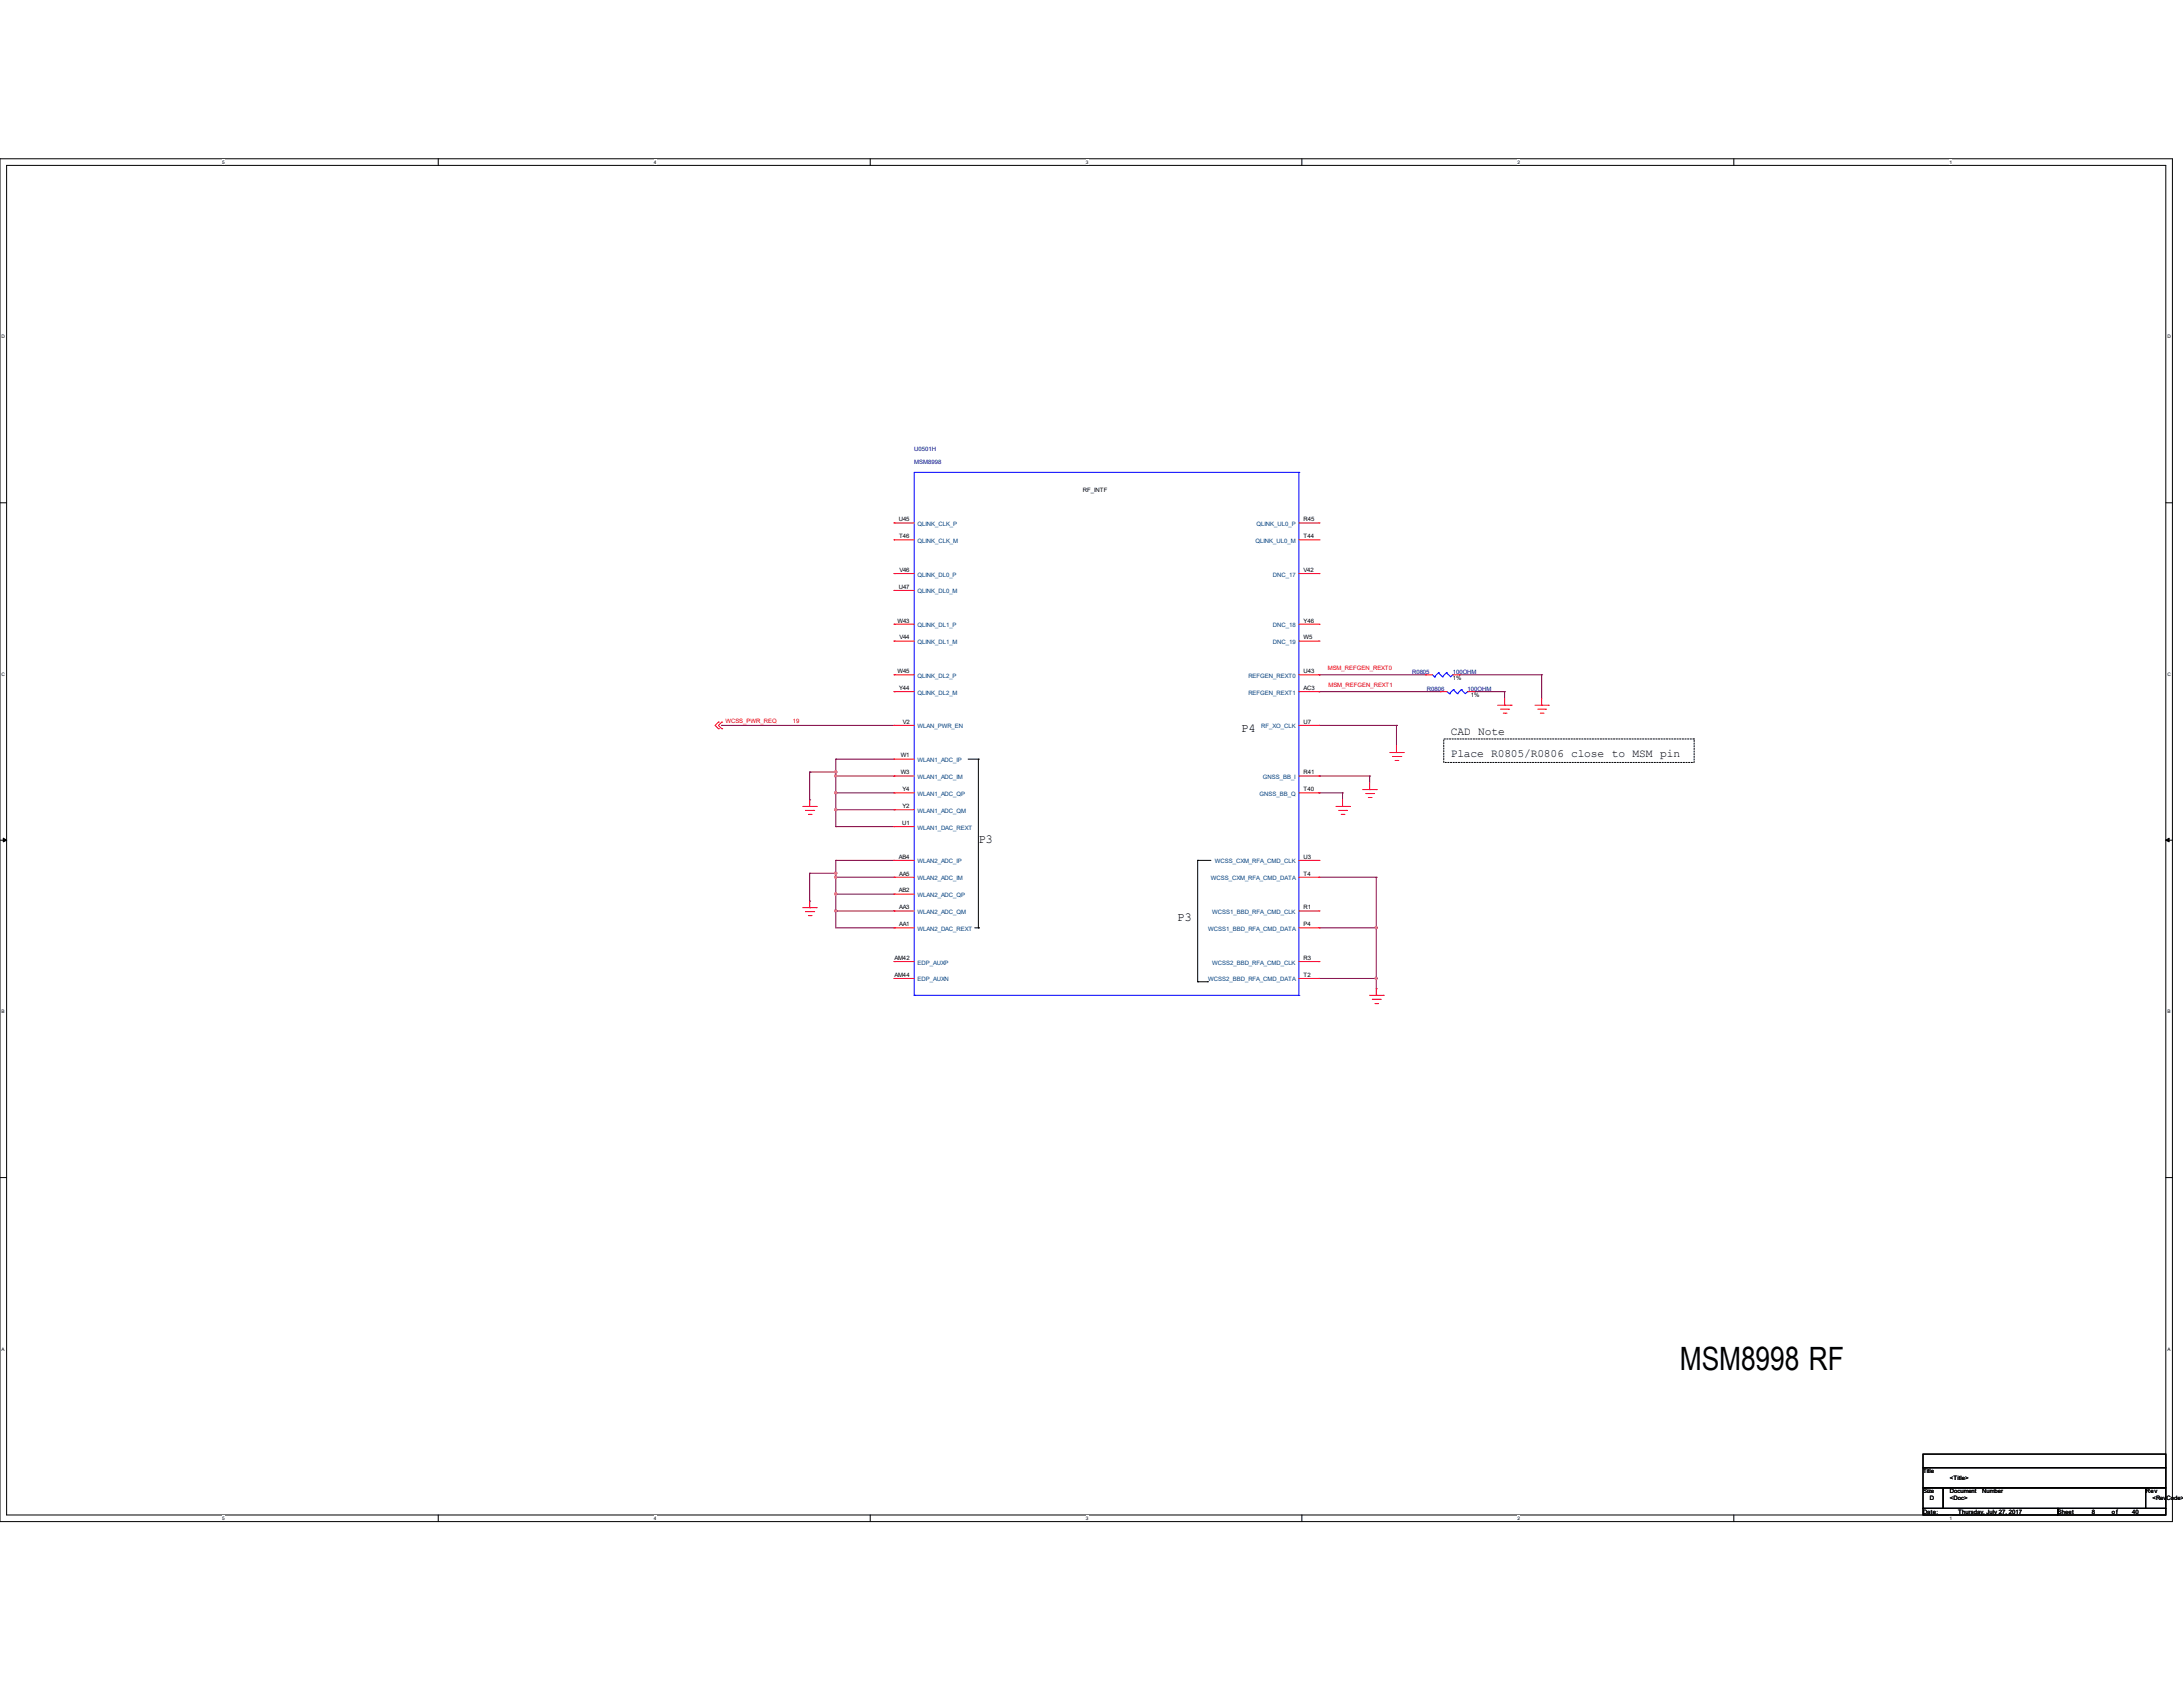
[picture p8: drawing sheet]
<svg xmlns="http://www.w3.org/2000/svg" width="279mm" height="216mm" viewBox="0 0 279 216" stroke-linecap="round" stroke-linejoin="round" font-family="sans-serif">
<defs><g id="words">
<text font-size="4.1" x="215" y="175.3">MSM8998 RF</text>
<g font-size="1.6">
<text x="158.9" y="93.6">P4</text>
<text x="125.2" y="107.9">P3</text>
<text x="150.7" y="117.8">P3</text>
</g>
<g font-size="1.4">
<text x="185.7" y="94">CAD Note</text>
<text x="185.7" y="96.9">Place R0805/R0806 close to MSM pin</text>
</g>
<g font-size=".8" fill="#000080">
<text x="117" y="57.7">U0501H</text>
<text x="117" y="59.4">MSM8998</text>
<text x="180.7" y="86.2">R0805</text>
<text x="182.6" y="88.4">R0806</text>
<text x="185.9" y="86.2">100OHM</text>
<text x="187.8" y="88.4">100OHM</text>
</g>
<g font-size=".8">
<text x="138.6" y="62.9">RF_INTF</text>
<text x="115" y="66.7">U45</text>
<text x="115.1" y="68.9">T46</text>
<text x="166.8" y="66.7">R45</text>
<text x="166.8" y="68.9">T44</text>
<text x="115" y="75.4">U47</text>
<text x="115.1" y="73.2">V46</text>
<text x="166.8" y="73.2">V42</text>
<text x="114.9" y="79.7">W43</text>
<text x="115.1" y="81.8">V44</text>
<text x="166.8" y="79.7">Y46</text>
<text x="166.8" y="81.8">W5</text>
<text x="114.9" y="86.1">W45</text>
<text x="115.1" y="88.3">Y44</text>
<text x="166.8" y="86.1">U43</text>
<text x="166.8" y="88.3">AC3</text>
<text x="185.9" y="87.1">1%</text>
<text x="188.3" y="89.2">1%</text>
<text x="115.5" y="92.6">V2</text>
<text x="166.8" y="92.6">U7</text>
<text x="115.3" y="96.9">W1</text>
<text x="115.3" y="99.1">W3</text>
<text x="115.5" y="101.3">Y4</text>
<text x="166.8" y="99.1">R41</text>
<text x="166.8" y="101.3">T40</text>
<text x="115.4" y="105.6">U1</text>
<text x="115.5" y="103.4">Y2</text>
<text x="115" y="109.9">AB4</text>
<text x="115.1" y="112.1">AA5</text>
<text x="166.8" y="109.9">U3</text>
<text x="166.8" y="112.1">T4</text>
<text x="115" y="114.2">AB2</text>
<text x="115.1" y="116.4">AA3</text>
<text x="115.1" y="118.5">AA1</text>
<text x="166.8" y="116.4">R1</text>
<text x="166.8" y="118.5">P4</text>
<text x="114.5" y="122.9">AM42</text>
<text x="114.5" y="125">AM44</text>
<text x="166.8" y="122.9">R3</text>
<text x="166.8" y="125">T2</text>
<text x="246.1" y="188.6">Title</text>
<text x="246.1" y="191.1">Size</text>
<text x="249.6" y="191.1">Document</text>
<text x="249.6" y="189.4">&lt;Title&gt;</text>
<text x="253.7" y="191.1">Number</text>
<text x="274.6" y="191.1">Rev</text>
<text x="246.1" y="193.8">Date:</text>
<text x="247" y="192">D</text>
<text x="249.6" y="192">&lt;Doc&gt;</text>
<text x="250.6" y="193.8">Thursday, July 27, 2017</text>
<text x="263.4" y="193.8">Sheet</text>
<text x="267.7" y="193.8">8</text>
<text x="270.3" y="193.8">of</text>
<text x="272.9" y="193.8">40</text>
<text x="275.5" y="192">&lt;RevCode&gt;</text>
</g>
<g font-size=".8" fill="#004080">
<text x="117.4" y="67.3">QLINK_CLK_P</text>
<text x="117.4" y="69.5">QLINK_CLK_M</text>
<text x="160.7" y="69.5">QLINK_UL0_M</text>
<text x="160.8" y="67.3">QLINK_UL0_P</text>
<text x="117.4" y="73.8">QLINK_DL0_P</text>
<text x="117.4" y="75.9">QLINK_DL0_M</text>
<text x="162.9" y="73.8">DNC_17</text>
<text x="117.4" y="80.3">QLINK_DL1_P</text>
<text x="117.4" y="82.4">QLINK_DL1_M</text>
<text x="162.9" y="80.3">DNC_18</text>
<text x="162.9" y="82.4">DNC_19</text>
<text x="117.4" y="86.7">QLINK_DL2_P</text>
<text x="117.4" y="88.9">QLINK_DL2_M</text>
<text x="159.8" y="86.7">REFGEN_REXT0</text>
<text x="159.8" y="88.9">REFGEN_REXT1</text>
<text x="117.4" y="93.2">WLAN_PWR_EN</text>
<text x="161.4" y="93.2">RF_XO_CLK</text>
<text x="117.4" y="97.5">WLAN1_ADC_IP</text>
<text x="117.4" y="99.7">WLAN1_ADC_IM</text>
<text x="117.4" y="101.9">WLAN1_ADC_QP</text>
<text x="161.2" y="101.9">GNSS_BB_Q</text>
<text x="161.6" y="99.7">GNSS_BB_I</text>
<text x="117.4" y="104">WLAN1_ADC_QM</text>
<text x="117.4" y="106.2">WLAN1_DAC_REXT</text>
<text x="117.4" y="110.5">WLAN2_ADC_IP</text>
<text x="117.4" y="112.6">WLAN2_ADC_IM</text>
<text x="155" y="112.6">WCSS_CXM_RFA_CMD_DATA</text>
<text x="155.5" y="110.5">WCSS_CXM_RFA_CMD_CLK</text>
<text x="117.4" y="114.8">WLAN2_ADC_QP</text>
<text x="117.4" y="117">WLAN2_ADC_QM</text>
<text x="117.4" y="119.1">WLAN2_DAC_REXT</text>
<text x="154.7" y="119.1">WCSS1_BBD_RFA_CMD_DATA</text>
<text x="155.2" y="117">WCSS1_BBD_RFA_CMD_CLK</text>
<text x="117.4" y="123.4">EDP_AUXP</text>
<text x="117.4" y="125.6">EDP_AUXN</text>
<text x="154.7" y="125.6">WCSS2_BBD_RFA_CMD_DATA</text>
<text x="155.2" y="123.4">WCSS2_BBD_RFA_CMD_CLK</text>
</g>
<g font-size=".8" fill="#f00">
<text x="169.9" y="85.8">MSM_REFGEN_REXT0</text>
<text x="170" y="87.9">MSM_REFGEN_REXT1</text>
<text x="92.8" y="92.5">WCSS_PWR_REQ</text>
<text x="101.5" y="92.5">19</text>
</g>
<g font-size=".6">
<text x="28.4" y="21">5</text>
<text x="83.7" y="21">4</text>
<text x="139" y="21">3</text>
<text x="194.2" y="21">2</text>
<text x="249.5" y="21">1</text>
<text x=".2" y="43.3">D</text>
<text x="277.4" y="43.3">D</text>
<text x=".2" y="86.5">C</text>
<text x="277.4" y="86.5">C</text>
<text x=".2" y="129.7">B</text>
<text x="277.4" y="129.7">B</text>
<text x=".2" y="172.8">A</text>
<text x="277.4" y="172.8">A</text>
<text x="28.4" y="194.5">5</text>
<text x="83.7" y="194.5">4</text>
<text x="139" y="194.5">3</text>
<text x="194.2" y="194.5">2</text>
<text x="249.5" y="194.5">1</text>
</g>
</g></defs>
<path d="M0 20.3h278v174.4h-278zM.8 21.2h276.4v172.7h-276.4z" fill="none" stroke="#000" stroke-width=".13"/>
<g fill="#fff">
<path d="M28.4 20.4h.3v.7h-.3z"/>
<path d="M28.4 194h.3v.6h-.3z"/>
</g>
<path d="M56.1 20.3v.9M56.1 193.9v.8" fill="none" stroke="#000" stroke-width=".13"/>
<g fill="#fff">
<path d="M83.7 20.4h.3v.7h-.3z"/>
<path d="M83.7 194h.3v.6h-.3z"/>
</g>
<path d="M111.4 20.3v.9M111.4 193.9v.8" fill="none" stroke="#000" stroke-width=".13"/>
<g fill="#fff">
<path d="M139 20.4h.3v.7h-.3z"/>
<path d="M139 194h.3v.6h-.3z"/>
</g>
<path d="M166.6 20.3v.9M166.6 193.9v.8" fill="none" stroke="#000" stroke-width=".13"/>
<g fill="#fff">
<path d="M194.2 20.4h.3v.7h-.3z"/>
<path d="M194.2 194h.3v.6h-.3z"/>
</g>
<path d="M221.9 20.3v.9M221.9 193.9v.8" fill="none" stroke="#000" stroke-width=".13"/>
<g fill="#fff">
<path d="M249.5 20.4h.3v.7h-.3z"/>
<path d="M249.5 194h.3v.6h-.3z"/>
<path d="M.2 42.8h.4v.6h-.4z"/>
<path d="M277.4 42.8h.4v.6h-.4z"/>
<path d="M.2 85.9h.4v.7h-.4z"/>
<path d="M277.4 85.9h.4v.7h-.4z"/>
</g>
<path d="M0 64.3h.8M277.2 64.3h.8" fill="none" stroke="#000" stroke-width=".13"/>
<g fill="#fff">
<path d="M.2 129.1h.4v.7h-.4z"/>
<path d="M277.4 129.1h.4v.7h-.4z"/>
</g>
<path d="M0 107.5h.8M277.2 107.5h.8" fill="none" stroke="#000" stroke-width=".13"/>
<path d="M.4 107.3l.4 .2-.4 .2zM277.2 107.5l.4-.2v.4z" fill="#000" stroke="#000" stroke-width=".13"/>
<g fill="#fff">
<path d="M.2 172.3h.4v.7h-.4z"/>
<path d="M277.4 172.3h.4v.7h-.4z"/>
</g>
<g fill="none" stroke="#000" stroke-width=".13">
<path d="M123.9 97.2h1.3M125.2 97.2h.1M125.2 97.2v21.5M124.8 118.7h.4M125.2 118.7h.1M153.3 110.1h.1M153.3 110.1h1.7M153.3 110.1v15.5M153.3 125.6h.1M153.3 125.6h1.3M154.6 125.6h.1M0 150.7h.8"/>
<path d="M277.2 150.7h.8M246.1 186.1h31.1v1.7h-31.1zM246.1 187.8h31.1v2.6h-31.1zM246.1 190.4h2.6v2.6h-2.6zM246.1 193h17.3v.9h-17.3zM248.7 190.4h25.9v2.6h-25.9zM263.4 193h13.8v.9h-13.8zM274.6 190.4h2.6v2.6h-2.6z"/>
</g>
<path d="M184.8 94.6h32v3h-32z" fill="none" stroke="#000" stroke-width=".13" stroke-dasharray=".2 .2"/>
<g fill="none" stroke="#800040" stroke-width=".13">
<path d="M92.4 92.8h.1M92.4 92.8h22M103.6 98.8h.1M103.6 98.8v3.6M103.6 98.8h3.4M107 98.8h.1M107 99.3h.1M107 97.2h.1M107 99.3h7.4M107 97.2v8.6M107 97.2h7.4M168.8 99.3h.1"/>
<path d="M168.8 86.4h.1M168.8 88.5h.1M168.8 99.3h6.5M168.8 92.8h9.9M168.8 86.4h13.7M168.8 88.5h15.6M175.3 99.3h.1M175.3 99.3v.9M178.7 92.8h.1M178.7 92.8v2.6M186.8 86.4h.1M186.8 86.4h10.5"/>
<path d="M188.7 88.5h.1M188.7 88.5h3.9M192.6 88.5h.1M192.6 88.5v.9M197.3 86.4h.1M197.3 86.4v3M103.6 102.4h.1M103.6 115.3h.1M103.6 111.8h.1M103.6 111.8v3.5M103.6 111.8h3.4M107 101.5h.1"/>
<path d="M107 103.6h.1M107 111.8h.1M107 116.6h.1M107 114.4h.1M107 112.3h.1M107 110.1h.1M107 105.8h.1M107 101.5h7.4M107 110.1v8.6h7.4M107 116.6h7.4M107 112.3h7.4M107 114.4h7.4"/>
<path d="M107 110.1h7.4M107 105.8h7.4M107 103.6h7.4M114.4 118.7h.1M168.8 101.5h.1M168.8 101.5h3M168.8 112.3h7.3M168.8 118.7h7.3M171.8 101.5h.1M171.8 101.5v.9M176.1 118.7h.1M176.1 112.3h.1"/>
<path d="M176.1 112.3v14.2M168.8 125.2h7.3M176.1 125.2h.1M176.1 126.5h.1"/>
</g>
<g fill="#f0f" stroke="#f0f" stroke-width=".13">
<circle cx="107" cy="99.3" r=".15"/>
<circle cx="107" cy="101.5" r=".15"/>
<circle cx="107" cy="98.8" r=".15"/>
<circle cx="107" cy="116.6" r=".15"/>
<circle cx="107" cy="112.2" r=".15"/>
<circle cx="107" cy="114.4" r=".15"/>
<circle cx="107" cy="111.7" r=".15"/>
<circle cx="107" cy="103.6" r=".15"/>
<circle cx="176.1" cy="125.2" r=".15"/>
<circle cx="176.1" cy="118.7" r=".15"/>
</g>
<g fill="none" stroke="#f00" stroke-width=".13">
<path d="M114.4 66.9h.1M114.4 69.1h.1M114.4 73.4h.1M114.4 75.6h.1M114.4 79.9h.1M114.4 66.9h2.6M114.4 69.1h2.6M114.4 73.4h2.6M114.4 75.6h2.6M114.4 79.9h2.6M166.2 66.9h2.6M166.2 69.1h2.6"/>
<path d="M166.2 73.4h2.6M166.2 79.9h2.6M168.8 66.9h.1M168.8 69.1h.1M168.8 73.4h.1M168.8 79.9h.1M91.9 92.4h.1M91.9 93.3h.1M91.9 92.4l-.4 .4 .4 .5M92.4 92.4h.1M92.4 93.3h.1M92.4 92.4l-.5 .4 .5 .5"/>
<path d="M114.4 82h.1M114.4 86.4h.1M114.4 88.5h.1M114.4 92.8h.1M114.4 97.2h.1M114.4 99.3h.1M114.4 82h2.6M114.4 86.4h2.6M114.4 88.5h2.6M114.4 92.8h2.6M114.4 97.2h2.6M114.4 99.3h2.6"/>
<path d="M166.2 82h2.6M166.2 86.4h2.6M166.2 88.5h2.6M166.2 92.8h2.6M166.2 99.3h2.6M168.8 82h.1M168.8 86.4h.1M168.8 88.5h.1M168.8 92.8h.1M168.8 99.3h.1M177.9 96.3h1.7M178.2 96.8h1.1"/>
<path d="M178.6 97.3h.3M178.7 96.3h.1M178.7 95.4v.9M178.9 97.3h.1M179.3 96.8h.1M179.6 96.3h.1M182.5 86.4h.1M182.5 86.4h.8M184.4 88.5h.1M184.4 88.5h.8M185.9 86.4h.9M186.8 86.4h.1"/>
<path d="M187.8 88.5h.9M188.7 88.5h.1M191.7 90.3h1.7M192.1 90.8h1M192.4 91.3h.3M192.6 90.3h.1M192.6 89.4v.9M192.7 91.3h.1M193.1 90.8h.1M193.4 90.3h.1M196.5 90.3h1.7M196.8 90.8h1"/>
<path d="M197.1 91.3h.4M197.3 90.3h.1M197.3 89.4v.9M197.5 91.3h.1M197.8 90.8h.1M198.2 90.3h.1M102.7 103.2h1.8M102.7 116.2h1.8M103.1 103.7h1M103.1 116.7h1M103.5 104.2h.3M103.5 117.2h.3"/>
<path d="M103.6 103.2h.1M103.6 116.2h.1M103.6 102.4v.8M103.6 115.3v.9M103.8 104.2h.1M103.8 117.2h.1M104.1 103.7h.1M104.1 116.7h.1M104.5 103.2h.1M104.5 116.2h.1M114.4 101.5h.1M114.4 103.6h.1"/>
<path d="M114.4 105.8h.1M114.4 110.1h.1M114.4 112.3h.1M114.4 114.4h.1M114.4 116.6h.1M114.4 118.7h.1M114.4 101.5h2.6M114.4 103.6h2.6M114.4 105.8h2.6M114.4 110.1h2.6M114.4 112.3h2.6M114.4 114.4h2.6"/>
<path d="M114.4 116.6h2.6M114.4 118.7h2.6M166.2 101.5h2.6M166.2 110.1h2.6M166.2 112.3h2.6M166.2 116.6h2.6M166.2 118.7h2.6M168.8 101.5h.1M168.8 110.1h.1M168.8 112.3h.1M168.8 116.6h.1M168.8 118.7h.1"/>
<path d="M171 103.2h1.7M171.3 103.7h1M171.7 104.2h.3M171.8 103.2h.1M171.8 102.4v.8M172 104.2h.1M172.3 103.7h.1M172.7 103.2h.1M174.4 101h1.7M174.8 101.6h1M175.1 102.1h.4M175.3 101h.1"/>
<path d="M175.3 100.2v.8M175.5 102.1h.1M175.8 101.6h.1M176.1 101h.1M114.4 123.1h.1M114.4 125.2h.1M114.4 123.1h2.6M114.4 125.2h2.6M166.2 123.1h2.6M166.2 125.2h2.6M168.8 123.1h.1M168.8 125.2h.1"/>
<path d="M175.3 127.4h1.7M175.6 127.9h1.1M176 128.4h.3M176.1 127.4h.1M176.1 126.5v.9M176.3 128.4h.1M176.7 127.9h.1M177 127.4h.1"/>
</g>
<g fill="none" stroke="#00f" stroke-width=".13">
<path d="M166.2 60.5h.1M166.2 60.5h-49.2v66.9M166.2 60.5v66.9M183.3 86.4l.3 .2M183.6 86.6h.1M184.1 86.1h.1M184.1 86.1l.5 .5M184.1 86.1l-.5 .5M184.6 86.6h.1M185.1 86.1h.1M185.1 86.1l-.5 .5M185.1 86.1l.6 .5 .2-.2"/>
<path d="M185.2 88.5l.3 .3M185.5 88.8h.1M185.9 86.4h.1M186 88.3h.1M186 88.3l.5 .5M186 88.3l-.5 .5M186.5 88.8h.1M187 88.3h.1M187 88.3l-.5 .5M187 88.3l.5 .5 .3-.3M187.8 88.5h.1M117 127.4h.1"/>
<path d="M117 127.4h49.2M166.2 127.4h.1"/>
</g>
<use href="#words"/>
</svg>
